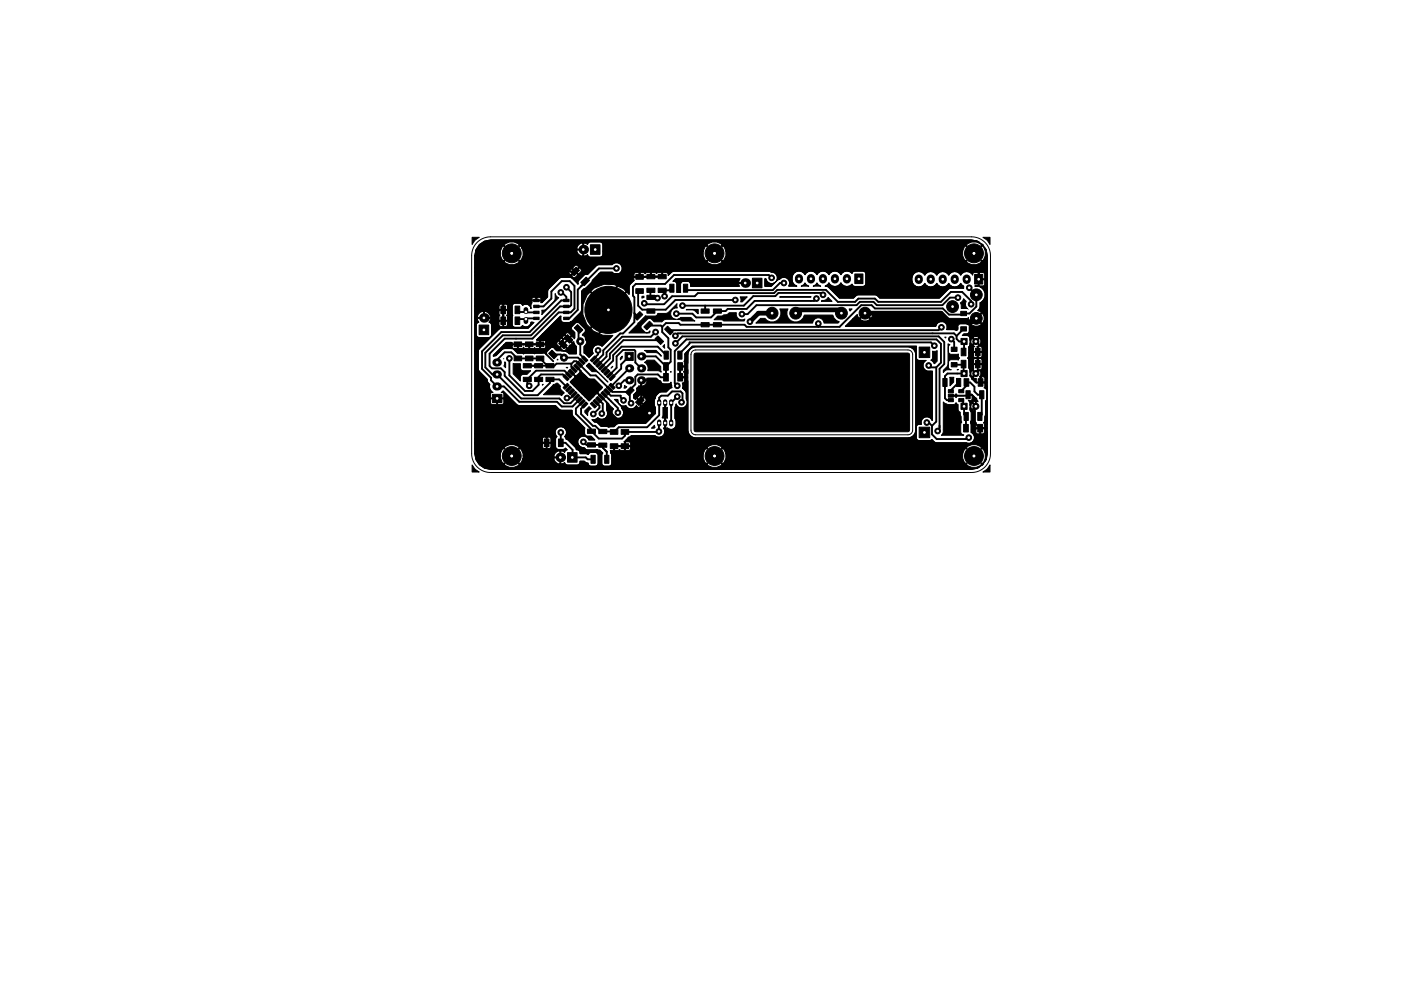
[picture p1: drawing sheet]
<svg xmlns="http://www.w3.org/2000/svg" width="297mm" height="210mm" viewBox="0 0 297 210" stroke-linecap="round" stroke-linejoin="round" font-family="sans-serif">
<g fill="none" stroke="#000" stroke-width=".21">
<path d="M100.9 53.9h5M101.2 51.4a4 4 0 0 1 2.8-1.2h102a4 4 0 0 1 4 4v42a4 4 0 0 1-4 4h-102a4 4 0 0 1-4-4v-42a4 4 0 0 1 1.2-2.8zM103.4 51.4v5M146.8 74.5l.7-.3h45a1 1 0 0 1 1 1v16a1 1 0 0 1-1 1h-45a1 1 0 0 1-1-1v-16zM101 96.2h5M103.5 93.7v5M148.5 83.1h5M151 80.6v5M184.7 83.3h5M187.2 80.8v5"/>
<circle cx="103.4" cy="53.9" r="1.67"/>
<circle cx="108.5" cy="53.7" r="1.5"/>
<circle cx="151.5" cy="53.7" r="1.5"/>
<circle cx="206.5" cy="53.7" r="1.5"/>
<circle cx="129" cy="65.7" r="4"/>
<circle cx="103.5" cy="96.2" r="1.67"/>
<circle cx="108.5" cy="96.7" r="1.5"/>
<circle cx="151" cy="83.1" r="1.67"/>
<circle cx="151.5" cy="96.7" r="1.5"/>
<circle cx="187.2" cy="83.3" r="1.67"/>
<circle cx="206.5" cy="96.7" r="1.5"/>
</g>
<g fill="#000" stroke="#000" stroke-width=".21">
<path d="M100.1 50.3h1.5l-.8 .6-.7 1zM122.2 56.7l.7 .7-1.2 1.1-.7-.7zM123.1 59.9l1.2-1.1 .7 .7-1.2 1.1zM125.2 51.9h2v2.1h-2zM133.2 59.5l1.1 .1a1.91 1.91 0 0 0-.9 1.2v1.4l-1.5-1.3zM134.8 58.2h1.6v1h-1.6zM137.2 58.2h1.7v.9h-1.7zM139.5 58.2h1.7v.9h-1.7zM142.7 59.7l.5-.6h13.5a1.58 1.58 0 0 0-.2 1.6h-10.1a.83 .83 0 0 0-.4-1 1.89 1.89 0 0 0-1.5 .2l-.2 .4v1.7h-.8v-1.7a.65 .65 0 0 0-.8-.6zM142.7 59.7l.5-.6h13.7l-.3 .6 .1 .2h1.4v.3l-1.4-.1 .1 .6h-10.4a.83 .83 0 0 0-.4-1 1.89 1.89 0 0 0-1.5 .2l-.2 .4v1.7h-.8v-1.7a.65 .65 0 0 0-.8-.6zM159.5 59h2.1v2.1h-2.1zM181.2 58.1h1.8v2.1h-1.8z"/>
<path d="M206.6 58.2h1.8v2.1h-1.8zM101.6 51.9l1.1-.7 1.4-.3h101.8l1.4 .3 1.1 .7 .7 1.1 .3 1.3v41.9a3.4 3.4 0 0 1-3.5 3.4h-101.8l-1.4-.3-1.1-.7-.7-1.1-.2-1.2h5.4v.9l.4 .9 .3 .2 .1-.1 .2 .1-.2 .2 .2 .3a2.2 2.2 0 0 0 3-.3l-.2-.2 .2-.1 .1 .1 .3-.2 .3-.7h6.6l.2 .5 .5 .3 .6 .2v-1.3h-1.2l-.1 .3h-6.6l.1-.7h6.5l.1 .2h1.2v-1.2l-.6 .1-.5 .4-.2 .5h-6.5v-.4l-.4-.9-.3-.2-.1 .1-.2-.1 .2-.2-.2-.3a2.2 2.2 0 0 0-3 .3l.2 .2-.2 .1-.1-.1-.3 .2-.4 .9-5.4-.1v-2.1h14.3v.7l.3 .3 .5-.1v-1h.2v1l.6 .1 .2-.3v-.7h-16.1v-1h14.3l.1 .7h.7v-1h.2v1h.7l.1-.7-.3-.4h-1.2l-.3 .4h-14.3v-1.1h17l.4 .6-.3 .5v1.6a.61 .61 0 0 0 .6 .7h1l.5-.3 .4 .3-.4 .2-.2 .4-.6-.3h-.2v2.7h.2l.6-.3a.6 .6 0 0 0 .6 .6l2.3-.1 .3-.3 .1-.5h.9l.4 .4h.4v.3l.4 .4a1.89 1.89 0 0 0 1.5-.2l.2-.4v-1.7l-.4-.6a1.89 1.89 0 0 0-1.5 .2l-.2 .3-.5-.3h-1.2v-.2a.64 .64 0 0 0-.8-.6l-.2-.5-1.5-1.5-.5-.2-.3-.6a1.22 1.22 0 0 0-.4-2 1.22 1.22 0 0 0-1.6 1.4h-17v-7.3h3.3v.8l.2 .2 1 .1 .1-1.2h.2l.1 1.2h.9l.3-.3-.1-.9-6 .1v-10.2h.7l.1 4.1 1.8 1.9 .1 .5 .4 .6a1.38 1.38 0 0 0 .7 1.7h-.3l-.2 .3 .1 .8h2.6l.1-.8-.2-.3h-.3l.4-.4 3.1 3.1h8l1 1h2.5v.8l.2 .6 2.5 2.4a1.89 1.89 0 0 0 .1 1.6l.4 .2h.8l.8 .7h-1.3l-.1-.2a1.22 1.22 0 0 0-2.1 .1 1.22 1.22 0 0 0 1.2 1.8l.7 .5 2.1-.1 .6 .1 .6 .6-.2 .5v1.7a.61 .61 0 0 0 .6 .6h1.1l.4-.4-.1-2.2h19.5v.9l.4 .9 .3 .2 .1-.1 .2 .1-.2 .2a2.1 2.1 0 0 0 3.2 0l-.2-.2 .2-.1 .1 .1 .3-.2 .4-.9v-.9h50.2v.9l.4 .9 .3 .2 .1-.1 .2 .1-.2 .2 .2 .3a2.2 2.2 0 0 0 3-.3l-.2-.2 .2-.1 .1 .1a2.1 2.1 0 0 0 0-3.1l-.1 .1-.2-.1 .2-.2a2.1 2.1 0 0 0-3.2 0l.2 .2-.2 .1-.1-.1-.3 .2-.4 .9h-50.2l-.4-.9-.3-.2-.1 .1-.2-.1 .2-.2a2.1 2.1 0 0 0-3.2 0l.2 .2-.2 .1-.1-.1-.3 .2-.4 .9h-19.5l-.1-.2-.1-.6 .7-.1v-.7h.2l.1 .8h.7l.3-.2 .2 .2h.7l.1-.8h.2l.1 .8h.8l.2-.3-.1-.5h-3.5v-.2h2.3v-.7h.2v.7h1l.1-.4-.2-.3-1.2-.1 .9-.9 .6-.4h5.1l.1 .2a1.21 1.21 0 0 0 1.6-.2 1.21 1.21 0 0 0 0-1.6h.3v-2.1l-.3 .1-.2-.2 .2-.5v-1.6h.3v-1.2h.2v1.2h.4v2.2h-.4v2.1h.5a1.05 1.05 0 0 0 1.1 .2 1.05 1.05 0 0 0 .6-.9v-.7l-.2-.6v-2.4l.2-.7 .2 .3a1.22 1.22 0 0 0 1.7 .4 1.22 1.22 0 0 0 .3-1.7l-.1-1.6-.7-.7 .1-.8-.1-.4 .3-.1 .1-.9-1-.1v-2.3h.2v2.1l.8-.1v-.6l-.2-.3 .2-.3v-.7l-1-.1v-.2l1-.1-.1-.8 .2-.5v-1h.7v16.1a1.65 1.65 0 0 0 1.6 1.6h45.1a1.65 1.65 0 0 0 1.5-1.7v-16a1.66 1.66 0 0 0-1.6-1.6h-45.1a1.66 1.66 0 0 0-1.5 1.6h-.7v-.2l1.6-1.6h47.5v2.5l.1 .4 .5 .2h1.4a1.24 1.24 0 0 0-.5 1.5 1.24 1.24 0 0 0 1.5 .7h.4l-.1 10.5-.1-.2a1.21 1.21 0 0 0-1.5-.5 1.21 1.21 0 0 0-.6 1.5 .84 .84 0 0 0-1.1 .4v2.5a.61 .61 0 0 0 .6 .6h2.2l.5-.2 .4 .4 .6 .2h6.3a1.25 1.25 0 0 0 1.6-.6 1.25 1.25 0 0 0-.6-1.7v-.6h1l.1 .9 .6 .1 .1-1.1h.2v1l.5 .1 .3-.3v-.7h-2.8v-1l-.2-.4 .2-.4v-1.7l-.3-.5 .1-.9h.1l.1 .4 .2 .3 .7-.6-.7-.6-.3 .5h-.1l-.1-.8-.3-.3h.5l.2-.2 .1-.9h-1v-.3h.9l1.1 .9 .3 .8a.75 .75 0 0 0-1.1 .2l.8 .7-.8 .8 .4 .3v1.9l.3 .5-.1 .9 1.7 .1 .1-.7-.2-.3 .3-.3 .2-1.5v-2.8l.2-.5v-1.9l-.6-.4 .2-.3-.1-.8-1.7 .1-1-.9-.1-.4 1.1 .3 .1 .7h.7v-1h.2v1h.7v-.9l-.2-.2-.7 .1-.1-.1 .1-.1a.79 .79 0 0 0-.1-1.2l-1.4 1.4h-.4l-.2-.2v-.7h.1l.1 .4 .2 .4 .7-.7-.7-.6-.3 .5h-.1l-.1-.6h.7l.6 .6 .6-.7 .6-.1 .1-.9-1.7-.1v1l-.2 .2h-.7l-.2-.4v-1.7h1l.1 .7h.7v-1h.2v1h.7l.1-.7-.3-.4h-1.2l-.3 .4h-1l-.2-.4 .2-.3v-.8h1v.7l.3 .3 .5-.1v-1h.2l.1 1.1 .5-.1 .2-.2-.1-.8-2.7 .1-.1-1.3 .3-.4h.7l.4 .3-.3 .3 .1 .8h.7v-1h.2v1l.8-.1-.1-.8-.2-.2-.7 .1-.1-.1 .4-.3-.6-.6-.6 .6h-.7l.1-.9h.1l.1 .4 .2 .4 .7-.7h.2l.7 .7 .1-.1a.79 .79 0 0 0-.1-1.2l-.7 .6h-.2l-.7-.6-.3 .5h-.1l-.1-.6h.7l.6 .6 .6-.6-.1-.2a.79 .79 0 0 0-1.1 .2h-.7l-.3-.5h-1.3l.4-.3h.5a.61 .61 0 0 0 .6-.7v-1.1l-.5-.4h1a1.34 1.34 0 0 0 2 0l-1-1-1 1-2.5 .1-.4 .3v.8l-.3 .2-.5-.2h-1.6a1.21 1.21 0 0 0-.8-1.6 1.21 1.21 0 0 0-1.5 .9h-19.2l1.6-1.6h1.6l.1 .3a1.42 1.42 0 0 0 1.9-.3l-1-1-1 1h-1.6l1-.9 .2 .7 .2 .1 1.2-1.2 1.2 1.2 .2-.1 .3-.7-.1-.6 .5 .1h14.1l1.3 1.3 4 .1 .4-.2 .1 .5 .2 .6 .2 .1 1.1-1.1h.2l1.1 1.1 .2-.1a1.42 1.42 0 0 0-.2-2l-1.1 1h-.3l1.2-1.1-.1-.3-.6-.2 .4-.5 .1-1.2a1.89 1.89 0 0 0 1-2.3 1.89 1.89 0 0 0-2.2-1.2l.8-.1v-1.3h.2l.1 1.4h.7l.3-.2v-1.2h-1.3v-1.4h.2v1.2h1.1l.1-.9-.4-.4h-1.8l-.3 .2-.1 .4-.2-.4a1.44 1.44 0 0 0-2.3 .4 1.42 1.42 0 0 0-1.3-.8 1.42 1.42 0 0 0-1.3 .8 1.42 1.42 0 0 0-1.2-.8 1.42 1.42 0 0 0-1.3 .8 1.42 1.42 0 0 0-1.3-.8 1.42 1.42 0 0 0-1.2 .8 1.48 1.48 0 0 0-1.9-.7 1.48 1.48 0 0 0-.9 1.7 1.45 1.45 0 0 0 1.1 1.4 1.45 1.45 0 0 0 1.7-.7 1.42 1.42 0 0 0 1.2 .8 1.42 1.42 0 0 0 1.3-.8 1.42 1.42 0 0 0 1.3 .8 1.42 1.42 0 0 0 1.2-.8 1.42 1.42 0 0 0 1.3 .8 1.42 1.42 0 0 0 1.3-.8l.6 .6v.5h-3l-2.1 2h-12.7l-.4-.4-.6-.3h-3.5l-.6 .3-.4 .4h-3l-2.3-2.3-.8-.2 .6-.3 .2-.4 .3 .4a1.44 1.44 0 0 0 2.3-.4 1.42 1.42 0 0 0 2.3 .3l.2 .3 .4 .2h1.8l.4-.2 .2-.4v-2.1a.61 .61 0 0 0-.6-.6h-1.8l-.6 .4a1.44 1.44 0 0 0-2.3 .4 1.42 1.42 0 0 0-1.3-.8 1.42 1.42 0 0 0-1.3 .8 1.42 1.42 0 0 0-1.2-.8 1.42 1.42 0 0 0-1.3 .8 1.42 1.42 0 0 0-1.3-.8 1.42 1.42 0 0 0-1.2 .8 1.48 1.48 0 0 0-1.9-.7 1.48 1.48 0 0 0-.9 1.7 1.41 1.41 0 0 0 1 1.4h-1.7l.2-.4a1.21 1.21 0 0 0-.7-1.3 1.21 1.21 0 0 0-1.4 .3l-.5 .2-1.3 1.2h-1.3v-1.6h.2a1.21 1.21 0 0 0 1.4 1.1 1.21 1.21 0 0 0 1-1.4 1.21 1.21 0 0 0-1.3-1.1l-.5-.2h-20.1l-.6 .3-.7 .7-.1-.6-.9-.1-.1 1h-6v.7l-1 1-.1 2-.5-.5-.6 .5-.1-.1 .6-.5-.6-.7a5.3 5.3 0 0 0-7 .7l.6 .5-.1 .1-.6-.5a5.2 5.2 0 0 0 0 7.5l.6-.5 .1 .1-.6 .5 .6 .7 2 .8 2.1 .1-2.3 2.3a1.21 1.21 0 0 0-1.6-.1 1.21 1.21 0 0 0-.2 1.6l-.9 .8-1.1-.9v-1.4l.4-.3a1.35 1.35 0 0 0-.7-2.1l.5-.7a.61 .61 0 0 0 0-.8l-1.1-1.2-.7-.1a2.03 2.03 0 0 0-1.1 1.3l.2 .4 .6 .6v1.1l-.1 .2-.6-.5-.5 .5 .7 .7 .3-.1 .2 .7 .3 .3v1.6h-1.5l-.9-.6-1.8-.1-.8-.7h1.7l.4 .6 .4 .1 .4-.5-.7-.7-.5 .5h-1.9a1.98 1.98 0 0 0-1.2 1.1l-.1 .3-.4-.2-2 .2-1.9-.2-.4 .2-.4-.2h-.9l-1-.9a2.72 2.72 0 0 0-2.3 .2l-1.2 1.3-.6 .1v-.2l2.1-2.2h1.9l.1 .6 .2 .1 .8-.1v-.7h.2l.1 .8h.7l.3-.3 .3 .3h.7l.1-.8h.2l.1 .8h.7l.3-.2 .2 .2h.7l.1-.8h.2l.1 .8h.7l.3-.3-.1-.5-8.9 .1 .6-.6h1.3l.1 .3h5.7v-.7h.2v.7l3.4-.1 .1 .3 .5 .5 .6-.5h.3l.9 .7 .3-.6 .5-.3-.7-.8-1 1h-.3l-.7-.7-.5 .4h-2.3l-.1-.5-.2-.2h-1.7h5l.7 .8 1-1-.7-.7-.4 .3-.1 .3-.5 .3h-4.9l1.2-1.2h4.8l.7 .9 .5-.5-.6-.7-.6 .3h-4.8l3.8-3.8h.1v.7l.2 .4 .4 .2h1.1l.7-.3 1.8-1.8 .2-.6v-3.9l2.1-1.9 .2-.4 1.3-1.3h7.5l.1 .4h1v-.7h.2v.7h1h1.2v-.7h.2v.7h2.2l-.1-.8h-.7l-.3 .2-.3-.2h-1.8l-.3 .3-.3-.3h-1.8l-.3 .4h-7.5l.4-.5h2.5l.2 .3a1.22 1.22 0 0 0 1.7-.3 1.22 1.22 0 0 0-.2-1.7 1.22 1.22 0 0 0-1.7 .1l-3.1 .1-2.1 2.1-.3-.1-.5 .2-1.2 1.3-.1 .6-1.4-1.4h-2.3l-2.6 2.6-.1 1.5-1.2 1.2h-.3v-.4h-1.7l-.1 .4-.3 .6 .1 .7-.1-.3a1.09 1.09 0 0 0-1.7-.4l-.2-.3a1.98 1.98 0 0 0-1.6-.1l-.4 .5 .1 2-.1 1.9 .4 .6a2.03 2.03 0 0 0 1.6-.1l.2-.2a1.08 1.08 0 0 0 1.1 .2 1.08 1.08 0 0 0 .7-.9h.6l-1.2 1.2-6 .1-4.4 4.3-.2 .5h-.7v-5.5h.3v2l.1 .4 .5 .2h2a.61 .61 0 0 0 .6-.6v-2l-.1-.5-.5-.1 .2-.2h2v.7l.3 .3 .5-.1v-1h.2v1l.6 .1 .2-.3v-.7h-3.8l.2-.4-.1-.3h-2.6l-.1 .3 .4 .6-.4 .1-.2 .5h-.3v-1.9h.5l.1 .2h1.2v-1.2h.2v1.2h1.2a1.13 1.13 0 0 0-1.4-1.2 1.17 1.17 0 0 0-1.3 1h-.5v-1.2h5.1v.7l.2 .3-.2 .3v.6l.8 .1v-2.1h.2v2.1h.7v-2.1l-6.8 .1v-1h5.1l.1 .7h.7v-1h.2v1h.7l.1-.7-.3-.4h-1.2l-.3 .4h-5.1v-1.5h12.1l.1 .2h.7v-.4h.2v.4h.8l.1-.2-.3-.3h-1.3l-.3 .3h-12.1v-5h20.5l.3 .4 .3 .1 .6-.7-.5-.5-.7 .7h-20.5v-.7h19.9l.1 .3 .4 .3 .7-.7h.3l.6 .5 .6-.6-.1-.4-.4-.2-.7 .7h-.3l-.6-.5-.6 .6h-19.9v-.9h20.7l.5 .6 .7-.7-.2-.4h-.3l-.7 .5h-20.7v-2.5l.2-1h5.2v.9l.4 .9 .3 .2 .1-.1 .2 .1-.2 .2 .2 .3a2.2 2.2 0 0 0 3-.3l-.2-.2 .2-.1 .1 .1 .3-.2 .4-.9v-.9h11.4a1.15 1.15 0 0 0 1.3 1v-1.3h-1.3v.3h-11.4l-.3-.7h11.7v.2h1.3v-1.2h.2v2.7h.2l.6-.3 .3 .5 2.3 .1a.61 .61 0 0 0 .6-.6v-.7h21.3v.9l.4 .9 .3 .2 .1-.1 .2 .1-.2 .2 .2 .3a2.2 2.2 0 0 0 3-.3l-.2-.2 .2-.1 .1 .1 .3-.2 .4-.9v-.9h50.2v.9l.4 .9 .3 .2 .1-.1 .2 .1-.2 .2 .2 .3a2.2 2.2 0 0 0 3-.3l-.2-.2 .2-.1 .1 .1a2.1 2.1 0 0 0 0-3.1l-.1 .1-.2-.1 .2-.2a2.1 2.1 0 0 0-3.2 0l.2 .2-.2 .1-.1-.1-.3 .2-.4 .9h-50.2l-.4-.9-.3-.2-.1 .1-.2-.1 .2-.2a2.1 2.1 0 0 0-3.2 0l.2 .2-.2 .1-.1-.1-.3 .2-.4 .9h-21.3v-1.4a.61 .61 0 0 0-.6-.6l-2.2 .1-.4 .5-.6-.3h-.2a1.1 1.1 0 0 0-1.5 1h-11.7l-.4-.4-.1 .1-.2-.1 .2-.2-.2-.3a2.2 2.2 0 0 0-3 .3l.2 .2-.2 .1-.1-.1-.3 .2-.4 .9h-5.2zM101.6 51.9l1.1-.7 1.4-.3h101.8l1.4 .3 .3 .2-.6-.3a2.64 2.64 0 0 0-3.2 2.6 2.64 2.64 0 0 0 3.2 2.6 2.64 2.64 0 0 0 1.8-3.7l.3 .4 .3 1.3v26.1l-.4-.1v-.2a.76 .76 0 0 0-.9-.4v-1.1l.3-.6v-1.6l-.2-.4 .2-.5v-1.6a.6 .6 0 0 0-.6-.6 1.26 1.26 0 0 0-.3-2 1.26 1.26 0 0 0-1.8 .9 .74 .74 0 0 0-.7-1h-1l.4-.3 .9-.2 .2-.5v-.9h.9a1.87 1.87 0 0 0 2.4-1.2 1.87 1.87 0 0 0-1.4-2.4l.3-.3 .1-1.2 .2-.1a1.85 1.85 0 0 0-.2-3.2l.8-.1 .3-.3 .1-2.3a.61 .61 0 0 0-.6-.6h-1.8l-.6 .4a1.44 1.44 0 0 0-2.3 .4 1.42 1.42 0 0 0-1.3-.8 1.42 1.42 0 0 0-1.3 .8 1.42 1.42 0 0 0-1.2-.8 1.42 1.42 0 0 0-1.3 .8 1.42 1.42 0 0 0-1.3-.8 1.42 1.42 0 0 0-1.2 .8 1.48 1.48 0 0 0-1.9-.7 1.48 1.48 0 0 0-.9 1.7 1.45 1.45 0 0 0 1.1 1.4 1.45 1.45 0 0 0 1.7-.7 1.42 1.42 0 0 0 1.2 .8 1.42 1.42 0 0 0 1.3-.8 1.42 1.42 0 0 0 1.3 .8 1.42 1.42 0 0 0 1.2-.8 1.42 1.42 0 0 0 1.3 .8 1.42 1.42 0 0 0 1.3-.8l.6 .6v.5h-3l-2.1 2h-12.7l-.4-.4-.6-.3h-3.5l-.6 .3-.4 .4h-3l-2.3-2.3-.8-.2 .6-.3 .2-.4 .3 .4a1.44 1.44 0 0 0 2.3-.4 1.42 1.42 0 0 0 2.3 .3l.2 .3 .4 .2h1.8l.4-.2 .2-.4v-2.1a.61 .61 0 0 0-.6-.6h-1.8l-.6 .4a1.44 1.44 0 0 0-2.3 .4 1.42 1.42 0 0 0-1.3-.8 1.42 1.42 0 0 0-1.3 .8 1.42 1.42 0 0 0-1.2-.8 1.42 1.42 0 0 0-1.3 .8 1.42 1.42 0 0 0-1.3-.8 1.42 1.42 0 0 0-1.2 .8 1.48 1.48 0 0 0-1.9-.7 1.48 1.48 0 0 0-.9 1.7 1.41 1.41 0 0 0 1 1.4h-1.7l.2-.4a1.21 1.21 0 0 0-.7-1.3 1.21 1.21 0 0 0-1.4 .3l-.5 .2-1.3 1.2h-1.3v-1.6h.2a1.21 1.21 0 0 0 1.4 1.1 1.21 1.21 0 0 0 1-1.4 1.21 1.21 0 0 0-1.3-1.1l-.5-.2h-20.1l-.6 .3-.4 .5-.2-.5-.5-.2-2 .2-2-.2-.4 .2-.4-.2h-1.6l-.5 .3-1.7 .1-2.3 2.2-.2-.1a5.7 5.7 0 0 0-5.8 2.3 5.7 5.7 0 0 0-.2 6.3l-1.1-1.1-1.3 .1 1.5-1.6 .1-4.3 .5-.6 .5-.1 3-3.4h2.5a1.21 1.21 0 0 0 1.8 .1 1.21 1.21 0 0 0 0-1.7 1.21 1.21 0 0 0-1.8 0l-3.1 .1-2.1 2.1-.3-.1-.5 .2-1.2 1.3-.1 .6-1.4-1.4h-2.3l-2.5 2.4-.2 .5v1.2l-1.2 1.2v-.9l-.4-.5 4.4-4.4h1.8l.6 .5 .4 .2 .5-.2 1.1-1.1a.61 .61 0 0 0 0-.9l-.7-.7-.4-.1-.5 .1-.5 .6h-2.6l-.6 .2-5 5.1-.1 .8-.4 .6 .2 .9-.1 1.1a1.07 1.07 0 0 0-.7-.9 1.07 1.07 0 0 0-1.1 .2l-.2-.3a1.98 1.98 0 0 0-1.6-.1l-.4 .5 .1 2-.1 1.9 .4 .6a2.03 2.03 0 0 0 1.6-.1l.2-.2a1.08 1.08 0 0 0 1.1 .2 1.08 1.08 0 0 0 .7-.9h.6l-1.2 1.2-6 .1-4.4 4.3-.2 .5 .1 4.1 1.8 1.9a1.09 1.09 0 0 0 .5 1.1 1.36 1.36 0 0 0 .5 1.5l-.3 .1-.2 .5v1.7l.1 .4 .5 .2h2a.61 .61 0 0 0 .6-.6v-1.7l-.1-.5-.4-.1 .2-.2 3.1 3.1h8l1 1h2.5a1.36 1.36 0 0 0 .2 1.4l2.5 2.4-.1 1.1 .2 .5 .4 .2h.8l.8 .7h-1.3a1.22 1.22 0 0 0-1.4-.7 1.22 1.22 0 0 0-.9 1.4 1.22 1.22 0 0 0 1.3 1l.7 .5 2.1-.1 .6 .1 .6 .6-.2 .5v1.7a.61 .61 0 0 0 .6 .6h.9l.4-.2 .2-.4v-1h19.2l.4 .9a2.65 2.65 0 0 0 4.4 0 2.65 2.65 0 0 0-1.7-4.1 2.65 2.65 0 0 0-3.1 3.2h-19.2v-.7l-.3-.8 2-.2 1.9 .2 .5-.4a.82 .82 0 0 0 1-.8 .82 .82 0 0 0-1-.8l-.3-.2-1-.1 .7-.7 .6-.4h5.1l.6 .3 .7-.1v.3a.8 .8 0 0 0 .8 .8 .8 .8 0 0 0 .8-.8l.1-1.9a1.19 1.19 0 0 0 1.3-.3 1.19 1.19 0 0 0 .1-1.3l-.2-.6v-2.4l.2-.7a1.21 1.21 0 0 0 1.7 .7 1.21 1.21 0 0 0 .5-1.7l-.1-1.6-.7-.7v-.9l.4-.2 .2-.5h.6v10.4a1.67 1.67 0 0 0 1.6 1.7h45.1a1.65 1.65 0 0 0 1.5-1.7v-16a1.66 1.66 0 0 0-1.6-1.6h-45.1a1.66 1.66 0 0 0-1.5 1.6v1.8l-.6-.1-.2-.4 .1-1.5 1.6-1.6h47.5v2.5l.1 .4 .5 .2h1.4a1.24 1.24 0 0 0-.5 1.5 1.24 1.24 0 0 0 1.5 .7h.4l-.1 10.5-.1-.2a1.21 1.21 0 0 0-1.5-.5 1.21 1.21 0 0 0-.6 1.5 .84 .84 0 0 0-1.1 .4v2.5a.61 .61 0 0 0 .6 .6h2.2l.5-.2 .4 .4 .6 .2h6.3a1.26 1.26 0 0 0 1.6-.6 1.26 1.26 0 0 0-.6-1.7v-1.6l-.2-.4 .2-.3 .1 .8 .7 .8v.7a.61 .61 0 0 0 .6 .7l1.2-.1 .4-.6h.5v4.6l-.3 1.3-.3 .4a2.63 2.63 0 0 0-1.9-3.8 2.63 2.63 0 0 0-3 3 2.63 2.63 0 0 0 3.7 2l-.3 .2-1.4 .3h-101.8l-1.4-.3-1.1-.7-.7-1.3h5a2.63 2.63 0 0 0 2.7 2.1 2.63 2.63 0 0 0 2.5-2.4l6.1 .1a1.59 1.59 0 0 0 .9 1.4 1.59 1.59 0 0 0 1.7-.2l.5 .4h2.1a.65 .65 0 0 0 .6-.9h.9l.4 .4h.4v.3l.4 .4a1.89 1.89 0 0 0 1.5-.2l.2-.4v-1.7l-.4-.6a1.89 1.89 0 0 0-1.5 .2l-.2 .3-.5-.3h-1.2v-.2a.64 .64 0 0 0-.8-.6l-.2-.5-1.5-1.5-.5-.2-.3-.6a1.21 1.21 0 0 0 .1-1.7 1.21 1.21 0 0 0-1.8 0 1.21 1.21 0 0 0 .1 1.7l-.3 .5v1.6a.61 .61 0 0 0 .6 .7h1l.5-.3 .4 .3-.5 .4a1.59 1.59 0 0 0-1.7-.2 1.59 1.59 0 0 0-.9 1.4h-6.1v-.8a2.65 2.65 0 0 0-3.1-2.1 2.65 2.65 0 0 0-2.1 3.2h-5l-.2-1.1v-2.3h12.5a.8 .8 0 0 0 .8 .8h.8l.4 .6a2.02 2.02 0 0 0 1.6-.1l.2-.5v-1.6l-.4-.5a2.03 2.03 0 0 0-1.6 .1l-.2 .4h-.8l-.6 .3-.2 .5h-12.5v-26.5h.3l.3 1-.3 .6v2a.61 .61 0 0 0 .6 .6h2l.4-.2 .2-.4v-2l-.3-.6 .2-.3a1.64 1.64 0 0 0-1.2-2.2 1.64 1.64 0 0 0-1.9 1.5h-.3v-2.5h4.9l.1 2-.1 1.9 .4 .6a2.03 2.03 0 0 0 1.6-.1l.2-.5-.1-1.9 .1-2a.61 .61 0 0 0-.6-.6l-1.2 .1-.4 .5h-4.9v-10.6h5.2l.4 .9a2.62 2.62 0 0 0 3.4 .9 2.62 2.62 0 0 0 1.3-3.2l11 .1a1.59 1.59 0 0 0 .9 1.4 1.59 1.59 0 0 0 1.7-.2l.6 .4h2l.5-.3h21.2a2.65 2.65 0 0 0 4.1 1.7 2.65 2.65 0 0 0 0-4.5 2.65 2.65 0 0 0-4.1 1.7v1.1h-21.2l.1-2.4-.1-.4-.5-.2h-2l-.6 .4-.3-.3a1.62 1.62 0 0 0-2.3 1.5h-11l-.3-.6a2.65 2.65 0 0 0-3.2-1 2.65 2.65 0 0 0-1.6 3h-5.2l.2-1.3zM208.2 51.8l.2 .2zM208.4 50.3h1.5v1.6l-.5-.8zM101.6 69h2v2h-2zM106.2 64.9h1v1.6h-1zM106.2 67.2h1v1.6h-1zM107 76.8l.2 .1v1.1l-.4-.4zM107.3 72.6h1.1v.9l.2 .5h-1.9l-1.5 1.5-.6 .1v-.2zM108.8 77.1l1.5 .1v.8a.61 .61 0 0 0 .6 .7h1.6l-.8 .7h-.8a.61 .61 0 0 0-.6 .6v.9l-1.5-1.6zM109.2 64.9h1v1.6h-1z"/>
<path d="M109.2 67.2h1v1.6h-1zM109 75.5h1.6v1h-1.6zM109 72.5h1.6v1h-1.6zM110.9 77.1h1.8v.9h-1.8zM108.9 74.1l1.7 .1 .4-.2 .4 .2 2-.2 1.8 .2-.2 .7-1.7 .2-1.9-.2-.4 .2-.4-.2h-.9zM111.4 75.5h1.6v1h-1.6zM111.4 72.5h1.6v1h-1.6zM113.4 77.1h1.7v.9h-1.7zM113.2 63.5h1.1v.5h-1.1zM113.2 64.8h1.1v.5h-1.1zM113.2 66h1.1v.5h-1.1zM113.2 67.3h1.1v.5h-1.1z"/>
<path d="M113.7 75.5h1.6v1h-1.6zM113.7 72.5h1.6v1h-1.6zM115.8 77.1h1.7v.9h-1.7zM117 74.3l1.2 1.1-.7 .7-1.2-1.1zM117.7 62.3l.2 .4 .6 .5-3.6 3.6v-1l.9-.2 1.8-1.9zM118.1 76.3l.1-.1 .1 .1zM113.9 71.9l4.9-4.8h.1v.7a.61 .61 0 0 0 .6 .6h1.1l.5-.2-4.4 4.4-1.2-.6zM118.1 73.4l1.1 1.1-1.2-.1-.4-.4zM119.1 72.2l1.2 1.1-.7 .7-1.2-1.1zM120 77.9l.4 .1-.1 .1zM119.5 67.3h1.1v.5h-1.1zM119.5 66h1.1v.5h-1.1z"/>
<path d="M119.5 64.8h1.1v.5h-1.1zM119.5 63.5h1.1v.5h-1.1zM119.6 71.7l.7-.7 1.2 1.1-.7 .7zM120.5 78.7l.4-.4 .9 1-.4 .4zM120.9 70.7l.5-.6 .5 .5v1.1zM120.9 73.4l.8-.7 .5 .8v1.6h-1.5l-.8-.6zM121.5 77.8l.9 .9-.4 .4-.9-.9zM121.6 77.6l.4-.4 .9 .9-.4 .4zM121.7 69.6l.7-.7 1.2 1.1-.7 .7zM122.2 77l.4-.4 .9 1-.4 .4zM122.8 76.5l.3-.4 1 .9-.4 .4zM123.3 75.9l.4-.4 .9 .9-.4 .4z"/>
<path d="M124.6 77.3l.3-.3 4 4-2-1.9a1.39 1.39 0 0 0-1.4-.3l-1.2-1.2zM125.2 76.4l.9-.9 .4 .4-.9 .9zM125 69.6l1 1-.9 .9zM126.7 76.1l.3 .4-.9 .9-.4-.4zM126.3 77.6l.9-1 .4 .4-.9 1zM126.9 78.1l.9-.9 .4 .4-.9 .9zM128.3 77.8l.4 .4-.9 .9-.4-.4zM124.2 73.1a2.06 2.06 0 0 0 1.8-.2l1.6-1.7 2.2 .1-2.2 2.2a1.21 1.21 0 0 0-1.6-.1 1.21 1.21 0 0 0-.2 1.6l-.9 .8-1.1-.9v-1.4zM128 79.3l.9-1 .4 .4-.9 1zM129.5 78.1l.4-.4zM126.6 63.4l2.4 2.2 2.3-2.3 .1 .2-4.7 4.7-.1-.2 2.3-2.3zM131.9 75.6v.4l-.4 .4v-.4z"/>
<path d="M132.5 74.7h1.8v1.8h-1.8zM135.7 66.1l.6 .6-1.2 1.2-.6-.6zM134.8 61.2h1.6v1h-1.6zM136.1 62.9l.4-.1v.3l-.4 .2zM137.2 61.1h1.7v.9h-1.7zM136.5 69.4l1.2-1.2 .6 .6-1.2 1.2zM137.2 65.5h1.7v.9h-1.7zM137.2 62.6h1.7v.9h-1.7zM138.9 71.9l.6-.6 1.2 1.2-.6 .6zM136.7 76.9l.5-.5h1.5l1.4 1.4 .1 1.2-.7-.4h-2.2a1.4 1.4 0 0 0-.6-1.7zM136.7 74.3h2.4l1.1 1.1v.2l-.8-.7-2.2-.1zM140.8 74.5h.9v1.7h-.9z"/>
<path d="M140.9 73.1v.8l-.4-.4zM139.5 61.1h1.7v.9h-1.7zM140.9 69.8l.6-.6 1.2 1.2-.6 .6zM140.7 76.9h1v1.6h-1zM140.7 79.2h1v1.6h-1zM142 60.3h.9v1.7h-.9zM142.3 78.8v.2zM135.3 68.5l1.6-1.5 2 .1a.6 .6 0 0 0 .6-.6l2-.1 2-2 .1 .9a1.21 1.21 0 0 0-1.4 1.1 1.21 1.21 0 0 0 1.2 1.3h-2.2l-.3 .1-.6 .5h-1.6l-.6-.6a.61 .61 0 0 0-.8 0l-1.2 1.2a.61 .61 0 0 0 0 .9l.6 .6a.69 .69 0 0 0 1.1-.2l-.1 .4h-4.4l1.8-1.7zM143.7 74.5h.9v1.7h-.9zM143.7 76.9h1v1.6h-1zM143.7 79.2h1v1.6h-1zM144.9 60.3h.9v1.7h-.9z"/>
<path d="M145.3 78.5h.6v.8l-.6-.1-.1-.3zM143.6 67.7l.7-.4h2.2l.8 .8h-2.7l-.4-.3zM145.5 65.7l2.5-.1 .1 .9-1-.7zM148.6 68.4h1.7v.9h-1.7zM148.6 65.5h1.7v.9h-1.7zM151.2 68.4h1.7v.9h-1.7zM151.2 65.5h1.7v.9h-1.7zM151.4 67.8l.8-.7 1-.1 .2-.2a1.12 1.12 0 0 0 1.2-.5h1.5a1.21 1.21 0 0 0 .5 1.3 1.21 1.21 0 0 0 1.3 .1l-.1 .4h-4.4l-.5-.3zM156.9 63h1.5l-1 1h-.4l.1-.6zM161.3 67.5h.9a1.87 1.87 0 0 0 2.5 .5 1.87 1.87 0 0 0 .6-2.5h1.8a1.87 1.87 0 0 0 .9 2.7 1.87 1.87 0 0 0 2.5-1.4h6.1l.2 .7 .6 .5 .6 .3-.3 .2h-3a1.2 1.2 0 0 0-1.2-1.1 1.2 1.2 0 0 0-1.2 1.1h-12zM169.9 60.7l.5-.3 .3-.4 .2 .4 .6 .3zM165.3 63l6.7-.1z"/>
<path d="M172.4 60.7l.6-.3 .2-.4 .2 .4 .6 .3zM174.2 63.7a1.17 1.17 0 0 0 1.4-.6l.8 .8h-2.2zM180 65.5h.7l-.5 .5zM179.2 69.2l2.4-2.3a1.86 1.86 0 0 0 1.4 1.4 1.86 1.86 0 0 0 1.9-.8h14.2l.7 .7a1.19 1.19 0 0 0-1.4 1zM147.3 75l.3-.1h45l.3 .4-.1 16.1-.4 .2h-45l-.2-.4v-15.9zM194.9 73.6h2.2v2.3h-2.2zM197.7 74.5h.6l.4-.1v2.2l-.5 .5-.9-.7 .4-.5zM200.3 71.5h.3l-.1 .2zM200.8 69.2l.5 .1h1.8v.6l-.3 .2-.5-.2h-1.6zM201 72.9l.4 .2-.1 .1a1.76 1.76 0 0 0 0 1.8l.4 .2 1.5-.1v.6l.2 .3-.2 .4-1.5-.1a.61 .61 0 0 0-.6 .6v.9a.61 .61 0 0 0 .6 .6 1.46 1.46 0 0 0-1.7 .6v-.4l.8-.8 .2-.6zM201.7 76.9h1.2v.9h-1.2zM201.7 73.7h1.2v.9h-1.2z"/>
<path d="M202.9 78.4h.3zM203.7 78.6h1.3v1.3h-1.3zM203.7 71.8h1.3v1.3h-1.3zM203.8 76.4h1v1.6h-1zM203.8 73.9h1v1.6h-1zM204.3 63.4l.6 .5a1.17 1.17 0 0 0 .3 1.6l-1.4-.1v-.7l-.2-.5 .5-.4zM203.7 69.3h1.2v.9h-1.2zM203.7 66.1h1.2v.9h-1.2zM205.7 79.5l.1 .4zM205.7 72.7l.1 .5 .5 .4-.1 1.9 .2 .5-.2 .4v1.8l-.5 .8-.1-.6-.2-.3v-1.7l-.2-.4 .2-.5-.1-1.9a.76 .76 0 0 0 .4-.9zM206.8 76.4h1v1.6h-1zM206.8 73.9h1v1.6h-1z"/>
<path d="M100.1 98.6l.7 1 .8 .5h-1.5zM104.4 83.7h2v1.7h-2zM110.9 80h1.8v.9h-1.8zM113.4 80h1.7v.9h-1.7zM115 81.6l.2-.1-.2 .2zM115.8 80h1.7v.9h-1.7zM115.4 93.1h1v1.6h-1zM117.3 81.6l.9-.3 .6 .6v.3l.1 .5 .7 .7-.5 .5-.5-.2h-3.4zM118.4 93.1h1v1.6h-1zM120.3 81.3l.4 .4-.9 .9-.4-.4zM119.8 79.5l.9 .9-.4 .4-.9-.9zM119.9 82.8l1-.9 .3 .4-.9 .9z"/>
<path d="M120.3 96h2.1v2.1h-2.1zM119.9 79.3l.4-.4 .9 .9-.3 .4zM120.5 83.4l.9-1 .4 .4-.9 1zM122 83l.4 .4-.9 .9-.4-.4zM121.2 80.7l.3-.2 1.8 1.7h1.1l1.7 1.7-1.2 1.2-4-4.1zM121.6 84.5l.9-.9 .4 .4-.9 .9zM122.2 85.1l.9-1 .4 .4-.9 .9zM123.7 84.7l.4 .4-1 .9-.3-.4zM123.3 86.2l.9-.9 .4 .4-.9 .9zM124.5 91h1.7v.9h-1.7zM124.5 93.9h1.7v.9h-1.7zM121.8 79.7l.6-.2 .5-.6 .1-.4 1.9 1.9h1.1l1.8 1.8-.9 1-.1 .4-.5 .1-1.4 1.4-4-4.1 .9-.9z"/>
<path d="M123.9 79.5l1 .9h1.1l1.8 1.8-.6 .6-2.2-2.1-1.1-.1-.3-.3 .2-.2zM124 87.1l.9-.8 .5 .4a1.16 1.16 0 0 0-.8 1.4l-.6-.6zM125.2 85.7l.4-.4 .9 .9-.4 .4zM125.3 96.6h.9v1.7h-.9zM126.1 84.7l.9 .9-.3 .4-1-.9zM126.7 84.1l.9 1-.4 .3-.9-.9zM126.9 84l.4-.4 .9 .9-.4 .4zM127.8 83l.9 .9-.4 .4-.9-.9zM126.9 94h1.7v.9h-1.7zM126.9 91.1h1.7v.9h-1.7zM128 82.8l.4-.4 .9 1-.4 .4zM128.6 79.8l.9-.9 .4 .4-1 .9z"/>
<path d="M128.2 96.6h.9v1.7h-.9zM128.9 81.9l1 .9-.4 .4-.9-.9zM130 79.5l.4 .4-.9 .9-.4-.4zM129.8 86.5l.3 .3-.1 .1zM129.5 81.3l.9 .9-.4 .4-.9-.9zM129.4 94.1h1.6v1h-1.6zM129.4 91.1h1.6v1h-1.6zM130.3 84.7l.7 .2a1.18 1.18 0 0 0 1.7 1.1 1.2 1.2 0 0 0 2.1 .2l.1 .2-1.6 1.6h-1.2a1.23 1.23 0 0 0-.3-1.4l-.2-.6zM131.7 91.1h1.6v1h-1.6zM131.7 94.1h1.6v1h-1.6zM132.4 81.8l.5 .3-.3 .2h-.3zM132.6 83.2l1.2-1.1 .7 .7-1.2 1.1z"/>
<path d="M134.9 82.4l.2-.2v1.9l-.5 .5-.3-.1v-.7l.7-.8zM125.5 89a1.15 1.15 0 0 0 1.3-.4 1.2 1.2 0 0 0 1.2 .3 1.2 1.2 0 0 0 .8-.9l1.4 1.4 .6 .2h3.1l1.7-1.7 .6 .5h.6l.7 .4h.4l-1 1h-5.7l-.6 .3-.4 .4-1.1 .2-.5-.2h-1.1l-.7-.7-.8-.3zM135.9 84.2l.7 .7-1.2 1.1-.7-.7zM138.1 90.8l.6-.6 .2 .5-.2 .1zM128.4 85.1l1.7 1.7a1.23 1.23 0 0 0 .2 1.7 1.23 1.23 0 0 0 1.7-.2 1.23 1.23 0 0 0-.2-1.7l-.2-.6-1.3-1.3 .7 .2a1.18 1.18 0 0 0 1.7 1.1 1.21 1.21 0 0 0 1.2 .8 1.21 1.21 0 0 0 1.1-.8l.2 .4h.5l.5-.7-.7-.6h.3l.6 .5 .6-.6-.3-.6-.9 .7h-.3l-.5-.5-.3 .2-.4-.3v-.2h.9l.5 .7 .7-.7-.3-.4-.3-.1-.6 .5h-.9v-.5l.7-.8-.1-.6 .5-.6h.4v-1h.2v1a.93 .93 0 0 0 1.1-1h-1.3v-.2h1.3v-.4h2.1l.6 .6h.3a.61 .61 0 0 0 .6 .7l1.2-.1 .4-.3 .2 1.2-.6 .2-.6 .6h-1.1a2 2 0 0 0-1.4 1.6 2.02 2.02 0 0 0 .2 1.7v1.4l-2.1 2h-5.7l-.6 .3-.4 .4-1.1 .2-.5-.2h-1.1l-.7-.7-.8-.3-.5-.5a1.15 1.15 0 0 0 1.3-.4 1.21 1.21 0 0 0 1.6 .1 1.21 1.21 0 0 0 .2-1.6v-1.5zM137.3 80.2h1.9l.6 .6h.3a.61 .61 0 0 0 .6 .7l1.2-.1 .4-.3 .2 1.2-.6 .2-.6 .6h-1.1a2 2 0 0 0-1.4 1.6 2.02 2.02 0 0 0 .2 1.7l-.1 1.4a1.2 1.2 0 0 0-.7-1.3 1.2 1.2 0 0 0-1.4 .3l-.2-.2v-.9l.4-.4a.71 .71 0 0 0-.3-1.1v-2.3a1.36 1.36 0 0 0 .6-1.7zM194.9 90.6h2.2v2.3h-2.2zM199.9 80.3h.9v1.7h-.9zM200 85.3l.8 .5a2.11 2.11 0 0 0 1.8-.1l.1-.3 .4 .4 .1 1.3 .4 .3 .2 1 .1 1.2-.2 .4v1.6a.61 .61 0 0 0 .6 .7h-4.7a1.31 1.31 0 0 0 .4-1.3zM201.1 84.6h1v.6h-1zM201.1 83.6h1v.7h-1zM201.1 82.7h1v.6h-1z"/>
<path d="M201.4 80h.8v1.1l-.8 .8zM201.5 83.9h.9l.3-.4 .3 .4h1.4l-1.4 .1-.3 .4-.3-.4zM202.8 80.3h.9v1.7h-.9zM203.3 82.7h1v.6h-1zM203.3 84.6h1v.6h-1zM203.7 85.6h1.3v1.3h-1.3zM204.3 90h1v1.6h-1zM204.4 80.3h1v1.6h-1zM204.8 82.9h.9v1.7h-.9zM204.4 87.5h.9v1.7h-.9zM205.7 86.5l.2 .5v.4l-.3-.4zM205.5 85.2l.6-.1-.4 .8z"/>
<path d="M205.9 80l.3 .3 .6 .2v.6l-.8-.7zM207.3 90h1v1.6h-1zM207.4 80.3h1v1.6h-1zM207.7 82.9h.9v1.7h-.9zM207.3 87.5h.9v1.7h-.9zM208.2 98.7l.2-.2zM209 81.9h.4v8.2l-.5-.1-.2-.4 .3-1.7v-2.8l.2-.5v-1.7l-.3-.6zM208.4 100.1l.8-.5 .7-1v1.5z"/>
<circle cx="108.5" cy="53.7" r="2"/>
<circle cx="130.7" cy="56.9" r=".6"/>
<circle cx="151.5" cy="53.7" r="2"/>
<circle cx="163.6" cy="58.9" r=".6"/>
<circle cx="206.5" cy="53.7" r="2"/>
<circle cx="108" cy="76" r=".6"/>
<circle cx="118.9" cy="62" r=".6"/>
<circle cx="119.6" cy="75.9" r=".75"/>
<circle cx="120.1" cy="60.9" r=".6"/>
<circle cx="123" cy="72.4" r=".75"/>
<circle cx="126.8" cy="74.3" r=".6"/>
<circle cx="129" cy="65.7" r="5"/>
<circle cx="136.6" cy="64.3" r=".6"/>
<circle cx="139" cy="70.4" r=".6"/>
<circle cx="139.4" cy="63.2" r=".6"/>
<circle cx="140.9" cy="62.8" r=".6"/>
<circle cx="143.2" cy="72.8" r=".6"/>
<circle cx="143.2" cy="71.2" r=".6"/>
<circle cx="143.4" cy="66.5" r=".6"/>
<circle cx="144.7" cy="64.8" r=".6"/>
<circle cx="155.9" cy="63.6" r=".6"/>
<circle cx="157.3" cy="66.6" r=".6"/>
<circle cx="159" cy="68.2" r=".6"/>
<circle cx="163.7" cy="66.4" r="1.25"/>
<circle cx="166.2" cy="60" r=".6"/>
<circle cx="168.7" cy="66.4" r="1.25"/>
<circle cx="173.1" cy="63.3" r=".6"/>
<circle cx="173.5" cy="68.6" r=".6"/>
<circle cx="174.5" cy="62.5" r=".6"/>
<circle cx="178.4" cy="66.4" r="1.25"/>
<circle cx="183.4" cy="66.4" r="1.25"/>
<circle cx="196.9" cy="77.5" r=".6"/>
<circle cx="198.1" cy="73.3" r=".6"/>
<circle cx="199.6" cy="69.4" r=".6"/>
<circle cx="201.7" cy="71.9" r=".6"/>
<circle cx="202" cy="65" r="1.25"/>
<circle cx="203.1" cy="63.1" r=".6"/>
<circle cx="205.5" cy="61" r=".6"/>
<circle cx="205.9" cy="64.5" r=".6"/>
<circle cx="206.9" cy="72.4" r=".65"/>
<circle cx="206.9" cy="79.2" r=".65"/>
<circle cx="207" cy="62.5" r="1.25"/>
<circle cx="207" cy="67.5" r="1.25"/>
<circle cx="108.5" cy="96.7" r="2"/>
<circle cx="112.2" cy="81.8" r=".6"/>
<circle cx="118.9" cy="91.7" r=".6"/>
<circle cx="120.2" cy="84.4" r=".6"/>
<circle cx="123.7" cy="93.7" r=".6"/>
<circle cx="125.8" cy="87.8" r=".6"/>
<circle cx="127.6" cy="87.7" r=".6"/>
<circle cx="131" cy="87.5" r=".6"/>
<circle cx="131.2" cy="81.8" r=".6"/>
<circle cx="132.2" cy="84.9" r=".6"/>
<circle cx="133.8" cy="85.5" r=".6"/>
<circle cx="137.7" cy="87.6" r=".6"/>
<circle cx="139.7" cy="91.5" r=".6"/>
<circle cx="143.6" cy="84.1" r=".6"/>
<circle cx="143.6" cy="81.8" r=".6"/>
<circle cx="144.5" cy="85.3" r=".6"/>
<circle cx="151.5" cy="96.7" r="2"/>
<circle cx="196.5" cy="89.6" r=".6"/>
<circle cx="198.8" cy="91.4" r=".6"/>
<circle cx="205.4" cy="92.8" r=".6"/>
<circle cx="206.5" cy="96.7" r="2"/>
<circle cx="206.9" cy="86.2" r=".65"/>
</g>
<g fill="#000">
<circle cx="123.7" cy="52.9" r="1.02"/>
<circle cx="102.6" cy="67.4" r="1.02"/>
<circle cx="133.4" cy="78.1" r=".86"/>
<circle cx="135.9" cy="78.1" r=".86"/>
<circle cx="135.9" cy="75.6" r=".86"/>
<circle cx="158" cy="60" r="1.02"/>
<circle cx="118.8" cy="97" r="1.02"/>
<circle cx="133.4" cy="80.7" r=".86"/>
<circle cx="135.9" cy="80.7" r=".86"/>
</g>
<g fill="none" stroke="#000" stroke-width="1.7">
<path d="M169.4 59v.3M171.9 59v.3M174.5 59v.3M177 59v.3M179.6 59v.3M194.8 59.1v.3M197.3 59.1v.3M199.9 59.1v.3M202.4 59.1v.3M205 59.1v.3M105.2 79.4h.4M105.2 76.9h.4"/>
<path d="M105.2 82h.4"/>
</g>
<path d="M139.8 85.1v.6M139.8 89.4v.6M141 85.1v.6M141 89.4v.6M142.3 85.1v.6M142.3 89.4v.6" fill="none" stroke="#000" stroke-width=".9"/>
<path d="M111.5 65.6v.5M111.5 67.7v.5M163.7 66.4h-2.9l-1.8 1.8M168.6 65.7h9.7M183.4 66.4h16.1l1.8 1.8h5l.7-.7" fill="none" stroke="#000" stroke-width="1"/>
<g fill="none" stroke="#000" stroke-width=".4">
<path d="M121.9 57.6h-3.3l-4.9 4.8v1.3M124.1 59.7v.2M130.7 56.9h-3.7l-4.5 4.5v4.3l-1.8 1.9h-.6M135.6 58.7h-2.7l-3.9 3.9v6.1l-3.6 3.6h-.9l-.3-.3v-2.2l-1.5-1.5h-.6l-3.1 3.2M140.3 58.7h-4.5M163.6 58.9l-.6-.6h-20.1l-1.9 1.9h-6.2l-.6 .6v1.9l.3 .3v5.3l-2.4 2.4h-.6l-3.6 3.6v.9l-1.5 1.5M105.4 76.9v-.6l1.6-1.6h1.4l1.3 1.3h4.8l1.6 1.6M106.7 65.7v2.3M108 76v3.6l3.3 3.3h1.6l1.3-1.3v-1.7l.5-.5h4.6l.7 .7M109.7 65.7l.5 .5 3.5 .1M109.8 73h6.2l.7 .7M113.7 65h1.5l1.7-1.7v-1.5l2.2-2.2h1.7l1 1v4.9l-.8 .8h-2.5l-5.6 5.5h-5.9l-3.2 3.2v2.6l.5 .5h1.9l.8 .8v.8l4.1 4.1h2.9l2.6-2.6v-.7h2l1.4 1.5"/>
<path d="M113.7 67.6l-3.7 .1-.3 .2M116.6 77.6l.2 .2M117.2 75.2h1.7l.7 .7h3l.8 .8M118.9 62h.2l1 1v.7h-1.1l-6.7 6.7h-6l-4.1 4.1v3.7l1.9 1.9v.6l1.3 1.3h1.4l3.3 3.2h8l1 1h2.3l1.4-1.4M119 71.5l-3.2 3.1v.5l1.5 1.5M119 71.5l.4 .4M119.4 71.9v1.2M119.4 71.9h1.1M120.1 60.9l1 1v2.8l-.3 .3h-2.1l-6.1 6.1h-6l-3.7 3.7v3.1l1.5 1.5h1l5.1 5.1h8.1l1 1h1.4l1.3-1.3M120.6 79.6l-.9-1h-6l-1.9 1.9v.9l.4 .4M121.1 77.2v.6l.6 .6M121.1 77.2l-3.1-.1-.5 .5h-5.7"/>
<path d="M121.1 77.2l.6-.6h.5l3 3h1.1l3.5 3.5h3.6l.1-.1M121.2 79l2.4 2.4h1.1l4.3 4.3v1.3l1.8 1.8h2.8l2.2-2.2M122.3 77.9l.8 .8v1l-.6 .6M122.7 69.8v2.3l.3 .3v2.8l1 1M126.8 74.3v.9l-1 1M133.4 75.6l-1.7 1.7v.9l-1.9 1.9M133.4 78.1l-3.6 3.7v.2M134.5 66.4l.6 .6h.3M135.8 61.7l-.5 .5v2.6l.9 .9h5l2-2.1h12.7M135.9 78.1l-1.2-1.2v-2.5l-.2-.2h-2.4l-1.4 1.4v2.4l-1.5 1.6M135.9 75.6h3.2l2.1 2.1M136.6 64.3l.2 .2h4l1.7-1.7h4.8l.7-.6h16.1l.7-.7h10.3l2.5 2.5h3.7l.7-.7h3.5l.7 .7h13.3l2.1-2.1h2.4l1.9 1.9v.7"/>
<path d="M137.4 69.1h2.7l.3 .2M137.9 61.6v1.2h1l.5 .4M139 70.4l-1 1h-6.1l-3.3 3.3v1l-1.6 1.6M139.8 72.2h-7.6l-2.9 2.8v1.1l-1.8 1.8M140.4 69.3v1.1l1.3 1.3v2l.5 .5v2.5l-1 1M141.2 77.7v2.3h-1.1l-.6-.6h-4.3l-.5 .5v1.6l-1.2 1.2v2.6l.3 .2M141.2 75.3l-1.7-1.8h-7.7l-1.8 1.8v1.2l-1.9 1.9M142.2 60.8v.4l-.3 .4h-1.6l.6 .6v.6M143.2 71.2l.5-.5h58.6l.5 .6M143.2 72.8l1.5-1.4h54.3l1.2 1.1v4.7l-1 1v12.8l-.4 .4M144.2 77.7h1.3M149.5 64.8v1.2"/>
<path d="M166.2 60h-.8l-1.5 1.5h-18.4l-.3-.3M173.1 63.3l-.5 .5h-12.6l-1.7 1.7h-4l-.5 .5h-1.7l-1.3 1.3h-3.2l-.8-.8h-3.4M173.5 68.6v.7M174.5 62.5l-.4-.4h-9l-.7 .7h-4.7l-2 2h-13M196.9 77.5l.4 .4h1.2M198.1 73.3l-.7-.7h-51.2v.3l-2 2v.4M198.5 77.9l1-1v-4l-.9-.9h-53.1l-2.4 2.5v6.8l.5 .5M198.5 77.9v11.5l-.9 .9M199.6 69.4l-.6 .6-57.2 .1M201.7 71.9l.6 .6v1.6M202.3 77.4h1.9l.1-.2 .1 2h-3.5l-.5 .6v4.7l.3 .4h.9M202.8 71.3v.6l.6 .5h1l-.1 2.3"/>
<path d="M203.1 63.1h-1.7l-1.6 1.6h-13.9l-.7-.7h-2.9l-.7 .7h-21.2l-1.9 1.9h-1.2M204.1 66.7h-2.9l-1.3-1.3h-14.4l-.7-.7h-2.2l-4.6 4.6h-19.7l-.4-.4h-13.7l-.3-.4h-2.7l-.8 .8M204.3 69.8l-1.5 1.5M205.5 61l1.5 1.5v2.5l-1.5 1.5h-1.2M207.3 74.7v4.1l-.3 .4M114 93.9h1.9M118.5 97h.3M118.9 91.7v2.2h1l1.5 1.5-.1 1.6h2.9l.4 .4h1.2M121.7 83.7l-.8 .7h-.7M123.4 85.4l-1.3 1.3v1.1l3.1 3.1v.4l1.7 1.7h5l.6-.6v-.8h7.1l.2-1.9-.2-.2M123.7 93.7l.7 .7h3.4v.6l.8 .8v1.6M126.4 85.4l.7 .7v.4l-1.3 1.3"/>
<path d="M127 84.8l.8 .8v1.9l-.2 .2M128.1 83.7l2.9 2.9v.9M128.6 83.1l.9 .8h2.1v.4l.6 .6M130.2 94.6h3.8M133.4 80.7h-1l-1.2 1.1M135.2 85.1l.6 .6M135.7 85.1l.1 .2v1.7l.7 .6h1.2M135.9 80.7v4.1M141 85.4v7.5M143.6 84.1l-1.3 1.3v4.3M144.2 80h1.5M144.5 85.3l.2-.2v-1.7l-.4-.4h-1.8l-.9 .9h-1.4l-.4 .5v3.7l-2.6 2.5h-6l-1 1-2.8-.1-1.2-1.2h-.5l-2.5-2.5v-1.1l.8-.8"/>
<path d="M196.5 89.6h.4l.7 .7M197.6 90.3v1.8l1 1h6.3l.2-.3M201.6 83.9h3.4l.3-.2h.7l.9 .9v1.6l-.2 .2v3.3l1.1 1.1h1.5M203.3 81.1l-1.7 1.7v.2M203.8 83l1.1-1.2v-.7h.8l.9 .9v1l.7 .7h.8M204.2 84.7v1.3l.2 .2v1.7l.4 .4v2.5M207.9 81.1h1.3M208.1 83.3v4.6l-.4 .4"/>
</g>
<g fill="#fff" stroke="#fff" stroke-width=".21">
<circle cx="137.7" cy="87.6" r=".17"/>
<circle cx="159" cy="68.2" r=".17"/>
<circle cx="173.5" cy="68.6" r=".18"/>
<circle cx="123.7" cy="93.7" r=".17"/>
<circle cx="133.8" cy="85.5" r=".17"/>
<circle cx="205.5" cy="61" r=".17"/>
<circle cx="130.7" cy="56.9" r=".18"/>
<circle cx="143.2" cy="71.2" r=".17"/>
<circle cx="112.2" cy="81.8" r=".17"/>
<circle cx="108" cy="76" r=".17"/>
<circle cx="118.9" cy="91.7" r=".17"/>
<circle cx="126.8" cy="74.3" r=".17"/>
<circle cx="166.2" cy="60" r=".17"/>
<circle cx="196.5" cy="89.6" r=".17"/>
<circle cx="196.9" cy="77.5" r=".17"/>
<circle cx="205.4" cy="92.8" r=".18"/>
<circle cx="143.6" cy="81.8" r=".17"/>
<circle cx="143.6" cy="84.1" r=".17"/>
<circle cx="155.9" cy="63.6" r=".17"/>
<circle cx="201.7" cy="71.9" r=".17"/>
<circle cx="203.1" cy="63.1" r=".17"/>
<circle cx="157.3" cy="66.6" r=".18"/>
<circle cx="139.7" cy="91.5" r=".17"/>
<circle cx="144.5" cy="85.3" r=".18"/>
<circle cx="131" cy="87.5" r=".17"/>
<circle cx="205.9" cy="64.5" r=".17"/>
<circle cx="125.8" cy="87.8" r=".17"/>
<circle cx="136.6" cy="64.3" r=".17"/>
<circle cx="120.2" cy="84.4" r=".18"/>
<circle cx="131.2" cy="81.8" r=".18"/>
<circle cx="173.1" cy="63.3" r=".17"/>
<circle cx="118.9" cy="62" r=".17"/>
<circle cx="143.4" cy="66.5" r=".17"/>
<circle cx="174.5" cy="62.5" r=".17"/>
<circle cx="120.1" cy="60.9" r=".18"/>
<circle cx="144.7" cy="64.8" r=".17"/>
<circle cx="199.6" cy="69.4" r=".17"/>
<circle cx="198.1" cy="73.3" r=".17"/>
<circle cx="163.6" cy="58.9" r=".17"/>
<circle cx="198.8" cy="91.4" r=".17"/>
<circle cx="139" cy="70.4" r=".17"/>
<circle cx="143.2" cy="72.8" r=".17"/>
<circle cx="127.6" cy="87.7" r=".17"/>
<circle cx="139.4" cy="63.2" r=".17"/>
<circle cx="132.2" cy="84.9" r=".18"/>
<circle cx="140.9" cy="62.8" r=".18"/>
<circle cx="178.4" cy="66.4" r=".17"/>
<circle cx="183.4" cy="66.4" r=".17"/>
<circle cx="163.7" cy="66.4" r=".17"/>
<circle cx="168.7" cy="66.4" r=".17"/>
<circle cx="206.9" cy="79.2" r=".17"/>
<circle cx="204.4" cy="79.2" r=".18"/>
<circle cx="206.9" cy="86.2" r=".17"/>
<circle cx="204.4" cy="86.2" r=".18"/>
<circle cx="206.9" cy="72.4" r=".17"/>
<circle cx="204.4" cy="72.4" r=".18"/>
<circle cx="108.5" cy="96.7" r=".18"/>
<circle cx="151.5" cy="96.7" r=".17"/>
<circle cx="206.5" cy="96.7" r=".17"/>
<circle cx="206.5" cy="53.7" r=".17"/>
<circle cx="151.5" cy="53.7" r=".17"/>
<circle cx="108.5" cy="53.7" r=".18"/>
<circle cx="129" cy="65.7" r=".17"/>
<circle cx="133.4" cy="75.6" r=".17"/>
<circle cx="135.9" cy="75.6" r=".17"/>
<circle cx="133.4" cy="78.1" r=".17"/>
<circle cx="135.9" cy="78.1" r=".17"/>
<circle cx="133.4" cy="80.7" r=".17"/>
<circle cx="135.9" cy="80.7" r=".17"/>
<circle cx="126.2" cy="52.9" r=".18"/>
<circle cx="123.7" cy="52.9" r=".18"/>
<circle cx="102.6" cy="70" r=".17"/>
<circle cx="102.6" cy="67.4" r=".17"/>
<circle cx="121.3" cy="97" r=".18"/>
<circle cx="118.8" cy="97" r=".18"/>
<circle cx="105.4" cy="84.5" r=".17"/>
<circle cx="105.4" cy="82" r=".17"/>
<circle cx="105.4" cy="79.4" r=".17"/>
<circle cx="105.4" cy="76.9" r=".17"/>
<circle cx="160.5" cy="60" r=".17"/>
<circle cx="158" cy="60" r=".17"/>
<circle cx="207.5" cy="59.2" r=".18"/>
<circle cx="205" cy="59.2" r=".18"/>
<circle cx="202.4" cy="59.2" r=".18"/>
<circle cx="199.9" cy="59.2" r=".18"/>
<circle cx="197.3" cy="59.2" r=".18"/>
<circle cx="194.8" cy="59.2" r=".18"/>
<circle cx="182.1" cy="59.1" r=".17"/>
<circle cx="179.6" cy="59.1" r=".17"/>
<circle cx="177" cy="59.1" r=".17"/>
<circle cx="174.5" cy="59.1" r=".17"/>
<circle cx="171.9" cy="59.1" r=".17"/>
<circle cx="169.4" cy="59.1" r=".17"/>
<circle cx="202" cy="65" r=".17"/>
<circle cx="207" cy="62.5" r=".17"/>
<circle cx="207" cy="67.5" r=".17"/>
<circle cx="141" cy="89.7" r=".17"/>
<circle cx="139.8" cy="89.7" r=".17"/>
<circle cx="142.3" cy="89.7" r=".17"/>
<circle cx="141" cy="85.4" r=".17"/>
<circle cx="139.8" cy="85.4" r=".17"/>
<circle cx="142.3" cy="85.4" r=".17"/>
<circle cx="119.6" cy="75.9" r=".17"/>
<circle cx="123" cy="72.4" r=".18"/>
<circle cx="111.5" cy="67.7" r=".18"/>
<circle cx="111.5" cy="66.2" r=".18"/>
<circle cx="196" cy="74.7" r=".17"/>
<circle cx="196" cy="91.7" r=".17"/>
</g>
</svg>
